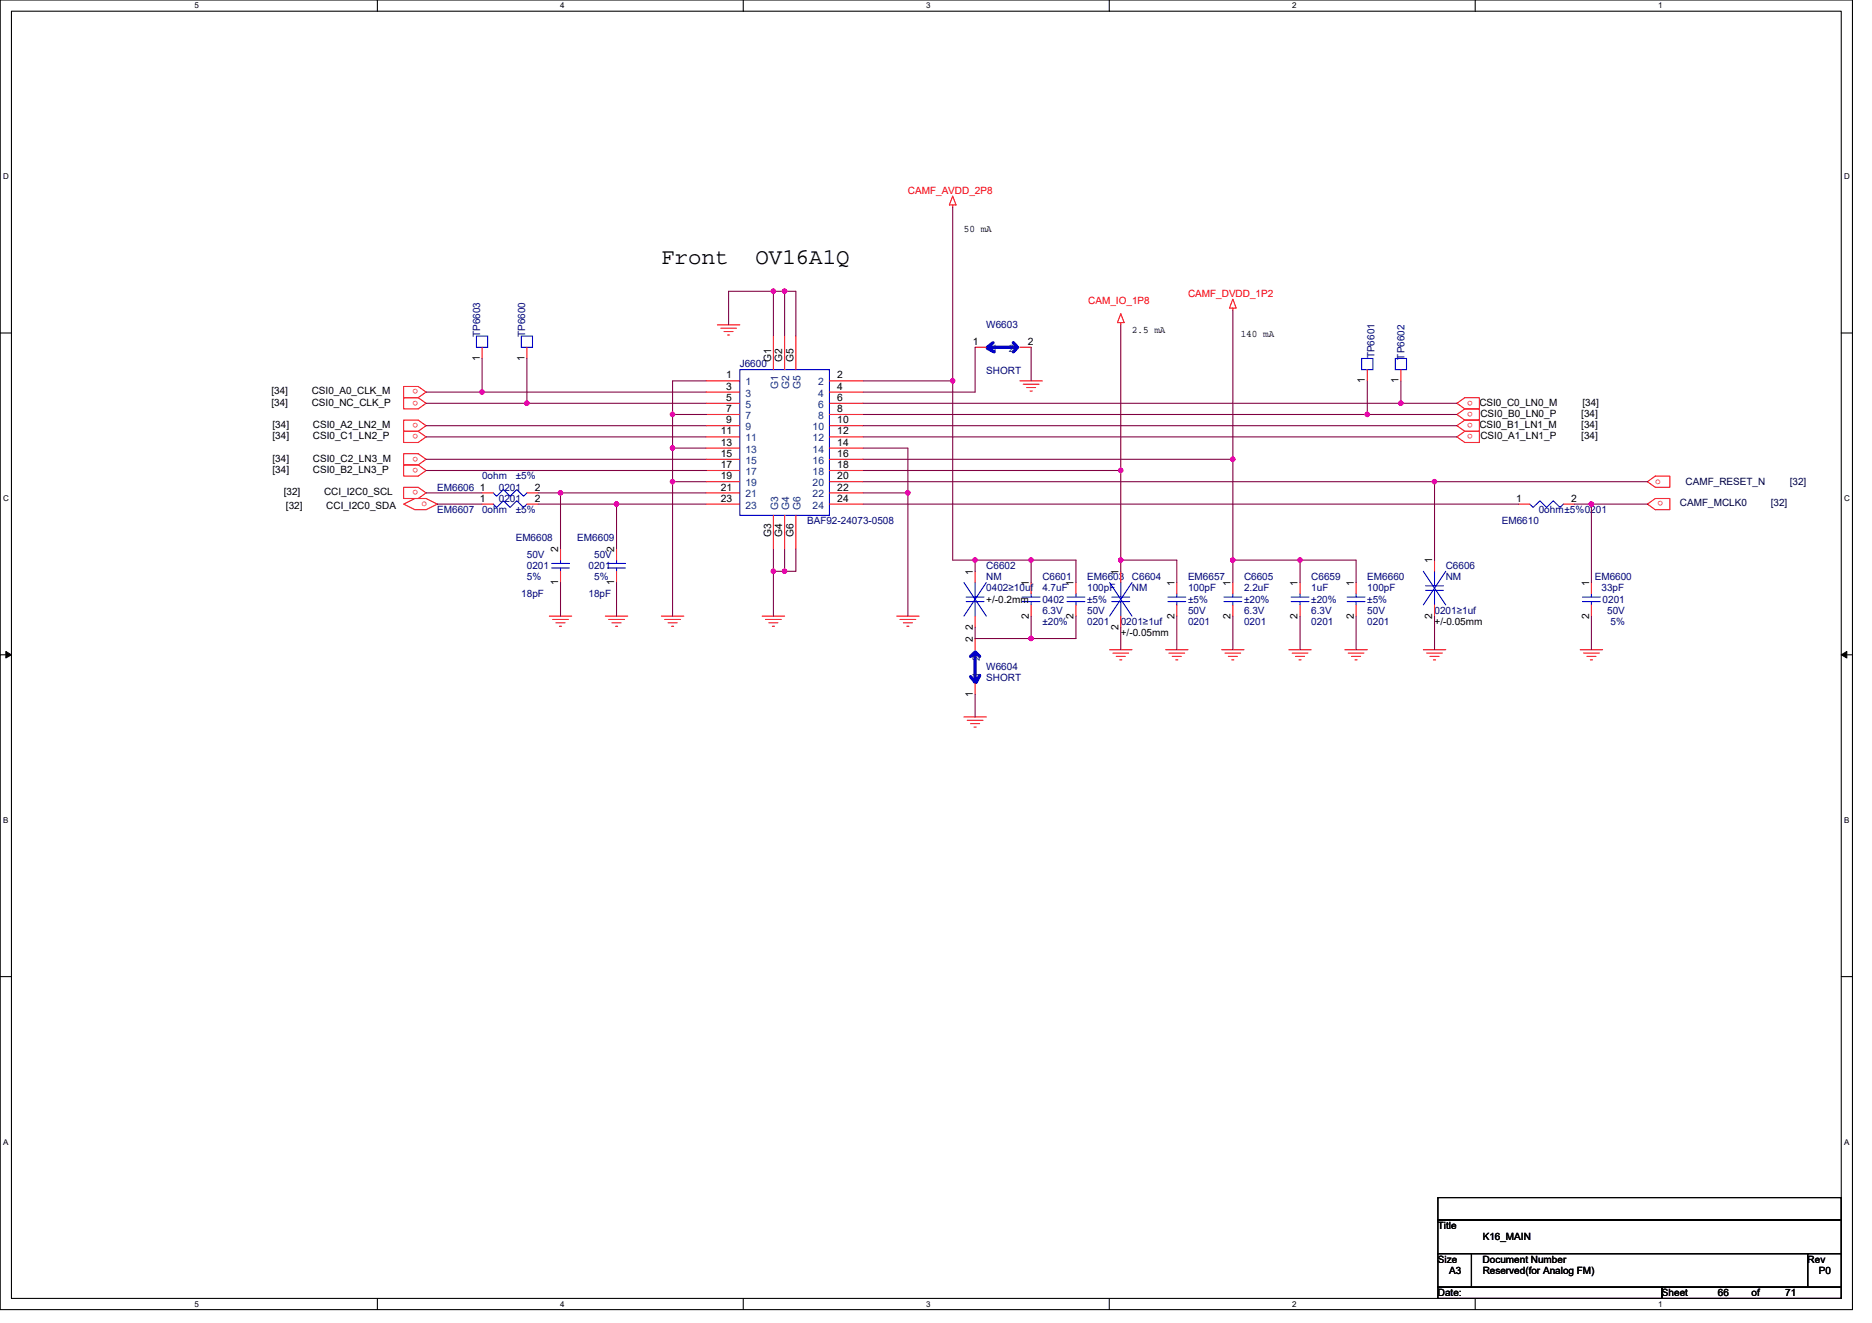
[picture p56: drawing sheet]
<svg xmlns="http://www.w3.org/2000/svg" width="297mm" height="210mm" viewBox="0 0 297 210" stroke-linecap="round" stroke-linejoin="round" font-family="sans-serif">
<defs><g id="words">
<g font-size="3.6">
<text x="104.9" y="42">Front</text>
<text x="119.9" y="42">OV16A1Q</text>
</g>
<g font-size="1.6" fill="#f00">
<text x="144.1" y="30.8">CAMF_AVDD_2P8</text>
<text x="188.5" y="47.1">CAMF_DVDD_1P2</text>
<text x="172.7" y="48.2">CAM_IO_1P8</text>
<text x="66.4" y="63.6" transform="rotate(180 66.4 63.6)">o</text>
<text x="66.4" y="61.8" transform="rotate(180 66.4 61.8)">o</text>
<text x="233.7" y="65.4" transform="rotate(180 233.7 65.4)">o</text>
<text x="233.7" y="63.6" transform="rotate(180 233.7 63.6)">o</text>
<text x="66.4" y="68.9" transform="rotate(180 66.4 68.9)">o</text>
<text x="66.4" y="67.1" transform="rotate(180 66.4 67.1)">o</text>
<text x="233.7" y="68.9" transform="rotate(180 233.7 68.9)">o</text>
<text x="233.7" y="67.1" transform="rotate(180 233.7 67.1)">o</text>
<text x="66.4" y="74.3" transform="rotate(180 66.4 74.3)">o</text>
<text x="66.4" y="72.5" transform="rotate(180 66.4 72.5)">o</text>
<text x="66.4" y="77.8" transform="rotate(180 66.4 77.8)">o</text>
<text x="262.7" y="76.8">o</text>
<text x="66.9" y="80.4">o</text>
<text x="263.9" y="79.6" transform="rotate(180 263.9 79.6)">o</text>
</g>
<g font-size="1.6">
<text x="152.9" y="36.8">50 mA</text>
<text x="179.6" y="52.8">2.5 mA</text>
<text x="196.9" y="53.5">140 mA</text>
<text x="76.1" y="57.3" transform="rotate(-90 76.1 57.3)">1</text>
<text x="83.2" y="57.3" transform="rotate(-90 83.2 57.3)">1</text>
<text x="122.3" y="57.4" transform="rotate(-90 122.3 57.4)">G1</text>
<text x="124.1" y="57.4" transform="rotate(-90 124.1 57.4)">G2</text>
<text x="125.9" y="57.4" transform="rotate(-90 125.9 57.4)">G5</text>
<text x="154.4" y="54.7">1</text>
<text x="163.1" y="54.7">2</text>
<text x="43.1" y="64.4">[34]</text>
<text x="43.1" y="62.6">[34]</text>
<text x="49.5" y="64.4">CSI0_NC_CLK_P</text>
<text x="49.5" y="62.6">CSI0_A0_CLK_M</text>
<text x="115.2" y="60.1">1</text>
<text x="115.2" y="61.8">3</text>
<text x="115.2" y="63.6">5</text>
<text x="115.2" y="65.4">7</text>
<text x="132.9" y="60.1">2</text>
<text x="132.9" y="61.8">4</text>
<text x="132.9" y="63.6">6</text>
<text x="132.9" y="65.4">8</text>
<text x="216.6" y="60.8" transform="rotate(-90 216.6 60.8)">1</text>
<text x="221.9" y="60.8" transform="rotate(-90 221.9 60.8)">1</text>
<text x="234.7" y="64.4">CSI0_C0_LN0_M</text>
<text x="251.1" y="64.4">[34]</text>
<text x="43.2" y="69.7">[34]</text>
<text x="43.2" y="67.9">[34]</text>
<text x="49.7" y="69.7">CSI0_C1_LN2_P</text>
<text x="49.7" y="67.9">CSI0_A2_LN2_M</text>
<text x="114.4" y="69">11</text>
<text x="114.4" y="70.7">13</text>
<text x="115.2" y="67.2">9</text>
<text x="132.9" y="67.2">10</text>
<text x="132.9" y="69">12</text>
<text x="132.9" y="70.7">14</text>
<text x="234.7" y="67.9">CSI0_B1_LN1_M</text>
<text x="234.9" y="66.1">CSI0_B0_LN0_P</text>
<text x="234.9" y="69.7">CSI0_A1_LN1_P</text>
<text x="250.9" y="66.1">[34]</text>
<text x="250.9" y="69.7">[34]</text>
<text x="250.9" y="67.9">[34]</text>
<text x="43.2" y="75">[34]</text>
<text x="43.2" y="73.3">[34]</text>
<text x="49.7" y="75">CSI0_B2_LN3_P</text>
<text x="49.7" y="73.3">CSI0_C2_LN3_M</text>
<text x="76.1" y="77.9">1</text>
<text x="84.9" y="77.9">2</text>
<text x="114.4" y="72.5">15</text>
<text x="114.4" y="74.3">17</text>
<text x="114.4" y="76.1">19</text>
<text x="114.4" y="77.9">21</text>
<text x="132.9" y="72.5">16</text>
<text x="132.9" y="74.3">18</text>
<text x="132.9" y="76.1">20</text>
<text x="132.9" y="77.9">22</text>
<text x="45" y="78.6">[32]</text>
<text x="45.4" y="80.7">[32]</text>
<text x="51.4" y="78.6">CCI_I2C0_SCL</text>
<text x="51.8" y="80.7">CCI_I2C0_SDA</text>
<text x="76.1" y="79.6">1</text>
<text x="84.9" y="79.6">2</text>
<text x="114.4" y="79.6">23</text>
<text x="132.9" y="79.6">24</text>
<text x="240.6" y="79.6">1</text>
<text x="249.3" y="79.6">2</text>
<text x="88.6" y="87.7" transform="rotate(-90 88.6 87.7)">2</text>
<text x="97.4" y="87.7" transform="rotate(-90 97.4 87.7)">2</text>
<text x="122.3" y="85.2" transform="rotate(-90 122.3 85.2)">G3</text>
<text x="124.1" y="85.2" transform="rotate(-90 124.1 85.2)">G4</text>
<text x="125.9" y="85.2" transform="rotate(-90 125.9 85.2)">G6</text>
<text x="227.2" y="89.4" transform="rotate(-90 227.2 89.4)">1</text>
<text x="88.6" y="92.8" transform="rotate(-90 88.6 92.8)">1</text>
<text x="97.4" y="92.8" transform="rotate(-90 97.4 92.8)">1</text>
<text x="154.3" y="91.2" transform="rotate(-90 154.3 91.2)">1</text>
<text x="156.5" y="95.7">+/-0.2mm</text>
<text x="163.2" y="93" transform="rotate(-90 163.2 93)">1</text>
<text x="170.3" y="93" transform="rotate(-90 170.3 93)">1</text>
<text x="177.5" y="91.2" transform="rotate(-90 177.5 91.2)">1</text>
<text x="186.3" y="93" transform="rotate(-90 186.3 93)">1</text>
<text x="195.2" y="93" transform="rotate(-90 195.2 93)">1</text>
<text x="205.9" y="93" transform="rotate(-90 205.9 93)">1</text>
<text x="214.8" y="93" transform="rotate(-90 214.8 93)">1</text>
<text x="252.1" y="93" transform="rotate(-90 252.1 93)">1</text>
<text x="154.3" y="99.9" transform="rotate(-90 154.3 99.9)">2</text>
<text x="154.3" y="101.9" transform="rotate(-90 154.3 101.9)">2</text>
<text x="163.2" y="98.2" transform="rotate(-90 163.2 98.2)">2</text>
<text x="170.3" y="98.2" transform="rotate(-90 170.3 98.2)">2</text>
<text x="177.5" y="99.9" transform="rotate(-90 177.5 99.9)">2</text>
<text x="177.8" y="101">+/-0.05mm</text>
<text x="186.3" y="98.2" transform="rotate(-90 186.3 98.2)">2</text>
<text x="195.2" y="98.2" transform="rotate(-90 195.2 98.2)">2</text>
<text x="205.9" y="98.2" transform="rotate(-90 205.9 98.2)">2</text>
<text x="214.8" y="98.2" transform="rotate(-90 214.8 98.2)">2</text>
<text x="227.2" y="98.2" transform="rotate(-90 227.2 98.2)">2</text>
<text x="227.6" y="99.2">+/-0.05mm</text>
<text x="252.1" y="98.2" transform="rotate(-90 252.1 98.2)">2</text>
<text x="154.3" y="110.6" transform="rotate(-90 154.3 110.6)">1</text>
<text x="228.1" y="195.1">Title</text>
<text x="235.3" y="196.8">K16_MAIN</text>
<text x="228.1" y="200.4">Size</text>
<text x="229.9" y="202.2">A3</text>
<text x="235.3" y="200.4">Document Number</text>
<text x="235.3" y="202.2">Reserved(for Analog FM)</text>
<text x="286.8" y="200.4">Rev</text>
<text x="288.6" y="202.2">P0</text>
<text x="228.1" y="205.7">Date:</text>
<text x="263.7" y="205.7">Sheet</text>
<text x="272.6" y="205.7">66</text>
<text x="277.9" y="205.7">of</text>
<text x="283.3" y="205.7">71</text>
</g>
<g font-size="1.6" fill="#000080">
<text x="76.2" y="53.5" transform="rotate(-90 76.2 53.5)">TP6603</text>
<text x="83.3" y="53.5" transform="rotate(-90 83.3 53.5)">TP6600</text>
<text x="156.5" y="52.1">W6603</text>
<text x="117.4" y="58.3">J6600</text>
<text x="156.5" y="59.4">SHORT</text>
<text x="218.1" y="56.9" transform="rotate(-90 218.1 56.9)">TP6601</text>
<text x="222.9" y="57.1" transform="rotate(-90 222.9 57.1)">TP6602</text>
<text x="69.4" y="77.9">EM6606</text>
<text x="76.5" y="76.1">0ohm</text>
<text x="79.2" y="77.9">0201</text>
<text x="81.8" y="76.1">±5%</text>
<text x="69.4" y="81.4">EM6607</text>
<text x="76.5" y="81.4">0ohm</text>
<text x="79.2" y="79.7">0201</text>
<text x="81.8" y="81.4">±5%</text>
<text x="128.1" y="83.2">BAF92-24073-0508</text>
<text x="238.3" y="83.2">EM6610</text>
<text x="244.2" y="81.4">0ohm±5%0201</text>
<text x="81.8" y="85.9">EM6608</text>
<text x="83.6" y="88.5">50V</text>
<text x="91.6" y="85.9">EM6609</text>
<text x="94.3" y="88.5">50V</text>
<text x="82.7" y="94.8">18pF</text>
<text x="83.6" y="90.3">0201</text>
<text x="83.6" y="92.1">5%</text>
<text x="93.4" y="94.8">18pF</text>
<text x="93.4" y="90.3">0201</text>
<text x="94.3" y="92.1">5%</text>
<text x="156.5" y="90.3">C6602</text>
<text x="156.5" y="92.1">NM</text>
<text x="156.5" y="93.9">0402≥10uf</text>
<text x="165.4" y="92.1">C6601</text>
<text x="165.4" y="93.9">4.7uF</text>
<text x="165.4" y="95.7">0402</text>
<text x="172.5" y="92.1">EM6603</text>
<text x="172.5" y="93.9">100pF</text>
<text x="172.5" y="95.7">±5%</text>
<text x="179.6" y="92.1">C6604</text>
<text x="179.6" y="93.9">NM</text>
<text x="188.5" y="92.1">EM6657</text>
<text x="188.5" y="93.9">100pF</text>
<text x="188.5" y="95.7">±5%</text>
<text x="197.4" y="92.1">C6605</text>
<text x="197.4" y="93.9">2.2uF</text>
<text x="197.4" y="95.7">±20%</text>
<text x="208.1" y="92.1">C6659</text>
<text x="208.1" y="93.9">1uF</text>
<text x="208.1" y="95.7">±20%</text>
<text x="217" y="92.1">EM6660</text>
<text x="217" y="93.9">100pF</text>
<text x="217" y="95.7">±5%</text>
<text x="229.4" y="90.3">C6606</text>
<text x="229.4" y="92.1">NM</text>
<text x="253" y="92.1">EM6600</text>
<text x="254.1" y="93.9">33pF</text>
<text x="254.3" y="95.7">0201</text>
<text x="165.4" y="97.4">6.3V</text>
<text x="165.4" y="99.2">±20%</text>
<text x="172.5" y="99.2">0201</text>
<text x="172.5" y="97.4">50V</text>
<text x="177.8" y="99.2">0201≥1uf</text>
<text x="188.5" y="99.2">0201</text>
<text x="188.5" y="97.4">50V</text>
<text x="197.4" y="99.2">0201</text>
<text x="197.4" y="97.4">6.3V</text>
<text x="208.1" y="99.2">0201</text>
<text x="208.1" y="97.4">6.3V</text>
<text x="217" y="99.2">0201</text>
<text x="217" y="97.4">50V</text>
<text x="227.6" y="97.4">0201≥1uf</text>
<text x="255" y="97.4">50V</text>
<text x="255.5" y="99.2">5%</text>
<text x="156.5" y="106.3">W6604</text>
<text x="156.5" y="108.1">SHORT</text>
</g>
<g font-size="1.6" fill="#004080">
<text x="157.4" y="55.8">1</text>
<text x="160.1" y="55.8">2</text>
<text x="118.3" y="61.2">1</text>
<text x="118.3" y="62.9">3</text>
<text x="118.3" y="64.7">5</text>
<text x="123.5" y="61.7" transform="rotate(-90 123.5 61.7)">G1</text>
<text x="125.2" y="61.7" transform="rotate(-90 125.2 61.7)">G2</text>
<text x="127" y="61.7" transform="rotate(-90 127 61.7)">G5</text>
<text x="129.8" y="61.2">2</text>
<text x="129.8" y="62.9">4</text>
<text x="129.8" y="64.7">6</text>
<text x="118.3" y="66.5">7</text>
<text x="118.3" y="68.3">9</text>
<text x="118.3" y="70.1">11</text>
<text x="118.3" y="71.8">13</text>
<text x="128.9" y="68.3">10</text>
<text x="128.9" y="70.1">12</text>
<text x="128.9" y="71.8">14</text>
<text x="129.8" y="66.5">8</text>
<text x="118.3" y="73.6">15</text>
<text x="118.3" y="75.4">17</text>
<text x="118.3" y="77.2">19</text>
<text x="128.9" y="73.6">16</text>
<text x="128.9" y="75.4">18</text>
<text x="128.9" y="77.2">20</text>
<text x="118.3" y="79">21</text>
<text x="118.3" y="80.7">23</text>
<text x="123.5" y="80.9" transform="rotate(-90 123.5 80.9)">G3</text>
<text x="125.2" y="80.9" transform="rotate(-90 125.2 80.9)">G4</text>
<text x="127" y="80.9" transform="rotate(-90 127 80.9)">G6</text>
<text x="128.9" y="79">22</text>
<text x="128.9" y="80.7">24</text>
<text x="155.5" y="107.6" transform="rotate(-90 155.5 107.6)">1</text>
<text x="155.5" y="104.9" transform="rotate(-90 155.5 104.9)">2</text>
</g>
<g font-size="1.6" fill="#000040">
<text x="267.5" y="77">CAMF_RESET_N</text>
<text x="284" y="77">[32]</text>
<text x="266.6" y="80.4">CAMF_MCLK0</text>
<text x="281" y="80.4">[32]</text>
</g>
<g font-size="1.3">
<text x="30.8" y="1.3">5</text>
<text x="88.9" y="1.3">4</text>
<text x="147" y="1.3">3</text>
<text x="205" y="1.3">2</text>
<text x="263.1" y="1.3">1</text>
<text x=".5" y="28.4">D</text>
<text x="292.6" y="28.4">D</text>
<text x=".5" y="79.5">C</text>
<text x="292.6" y="79.5">C</text>
<text x=".5" y="130.6">B</text>
<text x="292.6" y="130.6">B</text>
<text x=".5" y="181.7">A</text>
<text x="292.6" y="181.7">A</text>
<text x="30.8" y="207.4">5</text>
<text x="88.9" y="207.4">4</text>
<text x="147" y="207.4">3</text>
<text x="205" y="207.4">2</text>
<text x="263.1" y="207.4">1</text>
</g>
</g></defs>
<path d="M0 0h293.9v207.9h-293.9zM1.8 1.8h290.4v204.3h-290.4z" fill="none" stroke="#000" stroke-width=".17"/>
<g fill="#fff">
<path d="M30.8 .2h.7v1.4h-.7z"/>
<path d="M30.8 206.3h.7v1.4h-.7z"/>
</g>
<path d="M59.9 0v1.8M59.9 206.1v1.8" fill="none" stroke="#000" stroke-width=".17"/>
<g fill="#fff">
<path d="M88.9 .2h.7v1.4h-.7z"/>
<path d="M88.9 206.3h.7v1.4h-.7z"/>
</g>
<path d="M117.9 0v1.8M117.9 206.1v1.8" fill="none" stroke="#000" stroke-width=".17"/>
<g fill="#fff">
<path d="M147 .2h.7v1.4h-.7z"/>
<path d="M147 206.3h.7v1.4h-.7z"/>
</g>
<path d="M176 0v1.8M176 206.1v1.8" fill="none" stroke="#000" stroke-width=".17"/>
<g fill="#fff">
<path d="M205 .2h.7v1.4h-.7z"/>
<path d="M205 206.3h.7v1.4h-.7z"/>
</g>
<path d="M234.1 0v1.8M234.1 206.1v1.8" fill="none" stroke="#000" stroke-width=".17"/>
<g fill="#fff">
<path d="M263.1 .2h.7v1.4h-.7z"/>
<path d="M263.1 206.3h.7v1.4h-.7z"/>
<path d="M.5 27.3h.9v1.4h-.9z"/>
<path d="M292.6 27.3h.9v1.4h-.9z"/>
<path d="M.5 78.4h.9v1.4h-.9z"/>
<path d="M292.6 78.4h.9v1.4h-.9z"/>
</g>
<path d="M0 52.9h1.8M292.2 52.9h1.7" fill="none" stroke="#000" stroke-width=".17"/>
<g fill="#fff">
<path d="M.5 129.5h.8v1.4h-.8z"/>
<path d="M292.6 129.5h.9v1.4h-.9z"/>
</g>
<path d="M0 103.9h1.8M292.2 103.9h1.7" fill="none" stroke="#000" stroke-width=".17"/>
<path d="M.9 103.4l.9 .5-.9 .5zM292.2 103.9l.8-.5v1z" fill="#000" stroke="#000" stroke-width=".16"/>
<g fill="#fff">
<path d="M.5 180.5h.8v1.4h-.8z"/>
<path d="M292.6 180.5h.9v1.4h-.9z"/>
</g>
<path d="M0 155h1.8M292.2 155h1.7M228.2 190.1h64v3.5h-64zM228.2 193.6h64v5.4h-64zM228.2 199h5.3v5.3h-5.3zM233.5 199h53.3v5.3h-53.3zM286.8 199h5.4v5.3h-5.4zM228.2 204.3h35.5v1.8h-35.5zM263.7 204.3h28.5v1.8h-28.5z" fill="none" stroke="#000" stroke-width=".17"/>
<g fill="none" stroke="#f00" stroke-width=".17">
<path d="M151.2 31.1l.5 1.4h-1.1zM151.2 32.5v.4M76.5 55.1v1.8M83.6 55.1v1.8M113.8 51.6h3.6M114.4 52.1h2.5M114.9 52.6h1.4M115.4 53.2h.4M122.7 53.3v5.4M124.5 53.3v5.4M126.3 53.3v5.4M154.7 55.1h1.8"/>
<path d="M161.8 55.1h1.8M177.8 49.8l.6 1.4h-1.1zM177.8 51.2v.4M195.6 47.5l.5 1.4h-1zM195.6 48.9v.4M217 58.7v1.8M222.3 58.7v1.8M64 68.5h2.4l1.2 .8-1.2 .9h-2.4zM64 66.7h2.4l1.2 .9-1.2 .9h-2.4zM64 63.1h2.4l1.2 .9-1.2 .9h-2.4zM64 61.3h2.4l1.2 .9-1.2 .9h-2.4zM64 73.8h2.4l1.2 .9-1.2 .9h-2.4z"/>
<path d="M64 72h2.4l1.2 .9-1.2 .9h-2.4zM64 77.3h2.4l1.2 .9-1.2 .9h-2.4zM76.5 78.2h1.8M83.6 78.2h1.8M112.1 60.5h5.3M112.1 62.2h5.3M112.1 64h5.3M112.1 65.8h5.3M112.1 67.6h5.3M112.1 69.3h5.3M112.1 71.1h5.3M112.1 72.9h5.3"/>
<path d="M112.1 74.7h5.3M112.1 76.5h5.3M112.1 78.2h5.3M131.6 60.5h5.3M131.6 62.2h5.3M131.6 64h5.3M131.6 65.8h5.3M131.6 67.6h5.3M131.6 69.3h5.3M131.6 71.1h5.3M131.6 72.9h5.3M131.6 74.7h5.3"/>
<path d="M131.6 76.5h5.3M131.6 78.2h5.3M161.8 60.5h3.6M162.4 61h2.5M162.9 61.5h1.4M163.4 62.1h.4M231.2 64l1.2-.9h2.3v1.8h-2.3zM231.2 69.3l1.2-.8h2.3v1.7h-2.3zM232.4 64.9h2.3v1.8h-2.3M232.4 66.7h2.3v1.8h-2.3M232.4 64.9l-1.2 .9 1.2 .9M232.4 66.7l-1.2 .9 1.2 .9"/>
<path d="M261.4 76.5l1.3-.9h2.3v1.7h-2.3zM64 80l1.8-.9h1.8l1.8 .9-1.8 .9h-1.8zM76.5 80h1.8M83.6 80h1.8M87.2 97.8h3.5M87.7 98.3h2.5M88.2 98.8h1.5M88.8 99.4h.3M88.9 90.7v1.8M88.9 87.1v1.8M96.1 97.8h3.5M96.6 98.3h2.5"/>
<path d="M97.1 98.8h1.4M97.7 99.4h.3M97.8 90.7v1.8M97.8 87.1v1.8M104.9 97.8h3.6M105.5 98.3h2.5M106 98.8h1.4M106.5 99.4h.4M112.1 80h5.3M120.9 97.8h3.6M121.5 98.3h2.5M122 98.8h1.4"/>
<path d="M122.6 99.4h.3M122.7 81.8v5.3M124.5 81.8v5.3M126.3 81.8v5.3M131.6 80h5.3M142.3 97.8h3.5M142.8 98.3h2.5M143.3 98.8h1.5M143.9 99.4h.3M154.7 90.7v1.8M154.7 97.8v1.8M163.6 92.5v1.7"/>
<path d="M163.6 96v1.8M170.7 92.5v1.7M170.7 96v1.8M177.8 90.7v1.8M177.8 97.8v1.8M186.7 92.5v1.7M186.7 96v1.8M195.6 92.5v1.7M195.6 96v1.8M206.3 92.5v1.7M206.3 96v1.8M215.2 92.5v1.7"/>
<path d="M215.2 96v1.8M227.6 88.9v1.8M227.6 96v1.8M241 80h1.7M248.1 80h1.7M252.5 92.5v1.7M252.5 96v1.8M261.4 80l1.3-.9h2.3v1.8h-2.3zM152.9 113.8h3.6M153.5 114.3h2.5M154 114.9h1.4M154.6 115.4h.3"/>
<path d="M154.7 108.5v1.7M154.7 101.3v1.8M176.1 103.1h3.5M176.6 103.7h2.5M177.1 104.2h1.5M177.7 104.7h.3M185 103.1h3.5M185.5 103.7h2.5M186 104.2h1.4M186.6 104.7h.3M193.8 103.1h3.6M194.4 103.7h2.5"/>
<path d="M194.9 104.2h1.4M195.4 104.7h.4M204.5 103.1h3.6M205 103.7h2.5M205.6 104.2h1.4M206.1 104.7h.4M213.4 103.1h3.6M213.9 103.7h2.5M214.5 104.2h1.4M215 104.7h.3M225.8 103.1h3.6M226.4 103.7h2.5"/>
<path d="M226.9 104.2h1.4M227.5 104.7h.3M250.7 103.1h3.6M251.3 103.7h2.5M251.8 104.2h1.4M252.3 104.7h.4"/>
</g>
<g fill="none" stroke="#00f" stroke-width=".17">
<path d="M75.6 53.3h1.8v1.8h-1.8zM82.7 53.3h1.8v1.8h-1.8zM117.4 58.7h14.2v23.1h-14.2zM216.1 56.9h1.7v1.8h-1.7zM221.4 56.9h1.8v1.8h-1.8zM78.3 78.2l.5 .6 1.1-1.1 1 1.1 1.1-1.1 1.1 1.1 .5-.6M78.3 80l.5 .5 1.1-1 1 1 1.1-1 1.1 1 .5-.5M87.5 90.1h2.9M87.5 89.4h2.9M88.9 90.1v.6M88.9 88.9v.5M96.4 90.1h2.8"/>
<path d="M96.4 89.4h2.8M97.8 90.1v.6M97.8 88.9v.5M152.9 92.5l3.6 5.3M153.3 94.8h2.8M153.3 95.5h2.8M154.7 92.5v2.3M154.7 95.5v2.3M156.5 92.5l-3.6 5.3M162.2 94.8h2.8M162.2 95.5h2.8M163.6 94.2v.6"/>
<path d="M163.6 95.5v.5M169.3 94.8h2.8M169.3 95.5h2.8M170.7 94.2v.6M170.7 95.5v.5M176.1 92.5l3.5 5.3M176.4 94.8h2.9M176.4 95.5h2.9M177.8 92.5v2.3M177.8 95.5v2.3M179.6 92.5l-3.5 5.3M185.3 94.8h2.8"/>
<path d="M185.3 95.5h2.8M186.7 94.2v.6M186.7 95.5v.5M194.2 94.8h2.8M194.2 95.5h2.8M195.6 94.2v.6M195.6 95.5v.5M204.9 94.8h2.8M204.9 95.5h2.8M206.3 94.2v.6M206.3 95.5v.5M213.8 94.8h2.8"/>
<path d="M213.8 95.5h2.8M215.2 94.2v.6M215.2 95.5v.5M225.8 90.7l3.6 5.3M226.2 93h2.8M226.2 93.7h2.8M227.6 90.7v2.3M227.6 93.7v2.3M229.4 90.7l-3.6 5.3M242.7 80l.6 .5 1-1 1.1 1 1.1-1 1 1 .6-.5M251.1 94.8h2.8M251.1 95.5h2.8"/>
<path d="M252.5 94.2v.6M252.5 95.5v.5"/>
</g>
<path d="M156.7 55.3l1.1 .5M157 55.1h3.9M157.6 54.4l-.9 .7M160.8 54.4l.5 .5M161.5 55.1l-.7 .7M154 107.4l.7 .9M154.6 103.7l-.6 .5M154.7 104v3.9M154.7 103.5l.7 .7M155.4 107.2l-.5 1.1" fill="none" stroke="#00f" stroke-width=".53"/>
<g fill="none" stroke="#800040" stroke-width=".17">
<path d="M151.2 32.9v27.6M76.5 56.9v5.3M83.6 56.9v7.1M122.7 46.2h-7.1v5.4M122.7 46.2v7.1M122.7 46.2h1.8M124.5 46.2h1.8v7.1M124.5 46.2v7.1M154.7 55.1v7.1h-17.8M163.6 55.1v5.4M177.8 51.6v23.1M195.6 49.3v23.6"/>
<path d="M67.6 67.6h44.5M67.6 69.3h44.5M67.6 62.2h8.9M67.6 64h16M67.6 78.2h8.9M67.6 72.9h44.5M67.6 74.7h44.5M76.5 62.2h35.6M83.6 64h28.5M85.4 78.2h3.5M106.7 65.8h5.4M106.7 71.1h5.4"/>
<path d="M106.7 65.8v5.3M106.7 71.1v5.4M106.7 76.5v21.3M106.7 76.5h5.4M112.1 78.2h-23.2v8.9M112.1 60.5h-5.4v5.3M136.9 67.6h94.3M136.9 69.3h94.3M136.9 72.9h58.7M136.9 60.5h14.3M136.9 74.7h40.9M136.9 76.5h90.7"/>
<path d="M136.9 71.1h7.2v7.1M136.9 78.2h7.2M136.9 64h85.4M136.9 65.8h80.1M144.1 78.2v19.6M151.2 60.5v28.4h3.5M177.8 74.7v14.2M195.6 72.9v16M217 65.8h14.2M217 60.5v5.3M222.3 64h8.9M222.3 60.5v3.5"/>
<path d="M227.6 76.5v12.4M227.6 76.5h33.8M69.4 80h7.1M85.4 80h12.4M88.9 92.5v5.3M97.8 92.5v5.3M112.1 80h-14.3v7.1M122.7 87.1v3.6M122.7 90.7v7.1M122.7 90.7h1.8M124.5 87.1v3.6M126.3 87.1v3.6h-1.8"/>
<path d="M136.9 80h104.1M154.7 88.9h8.9M154.7 88.9v1.8M163.6 92.5v-3.6h7.1v3.6M163.6 97.8v3.5M170.7 97.8v3.5h-16v-1.7M177.8 99.6v3.5M177.8 88.9h8.9v3.6M177.8 88.9v1.8M186.7 97.8v5.3M195.6 88.9h10.7M195.6 88.9v3.6"/>
<path d="M195.6 97.8v5.3M206.3 88.9v3.6M206.3 97.8v5.3M206.3 88.9h8.9v3.6M215.2 97.8v5.3M227.6 97.8v5.3M249.8 80h2.7M252.5 80v12.5M252.5 97.8v5.3M252.5 80h8.9M154.7 110.2v3.6"/>
</g>
<g fill="#f0f" stroke="#f0f" stroke-width=".17">
<circle cx="122.7" cy="46.2" r=".35"/>
<circle cx="124.5" cy="46.2" r=".35"/>
<circle cx="151.2" cy="60.4" r=".35"/>
<circle cx="76.5" cy="62.2" r=".35"/>
<circle cx="83.6" cy="64" r=".35"/>
<circle cx="222.3" cy="64" r=".35"/>
<circle cx="106.7" cy="65.8" r=".35"/>
<circle cx="216.9" cy="65.8" r=".35"/>
<circle cx="106.7" cy="71.1" r=".35"/>
<circle cx="195.6" cy="72.9" r=".35"/>
<circle cx="195.6" cy="88.9" r=".35"/>
<circle cx="177.8" cy="74.7" r=".35"/>
<circle cx="106.7" cy="76.4" r=".35"/>
<circle cx="227.6" cy="76.4" r=".35"/>
<circle cx="144" cy="78.2" r=".35"/>
<circle cx="124.5" cy="90.7" r=".35"/>
<circle cx="154.7" cy="88.9" r=".35"/>
<circle cx="177.8" cy="88.9" r=".35"/>
<circle cx="206.3" cy="88.9" r=".35"/>
<circle cx="122.7" cy="90.7" r=".35"/>
<circle cx="163.6" cy="88.9" r=".35"/>
<circle cx="252.5" cy="80" r=".35"/>
<circle cx="163.6" cy="101.3" r=".35"/>
<circle cx="88.9" cy="78.2" r=".35"/>
<circle cx="97.8" cy="80" r=".35"/>
</g>
<use href="#words"/>
</svg>
